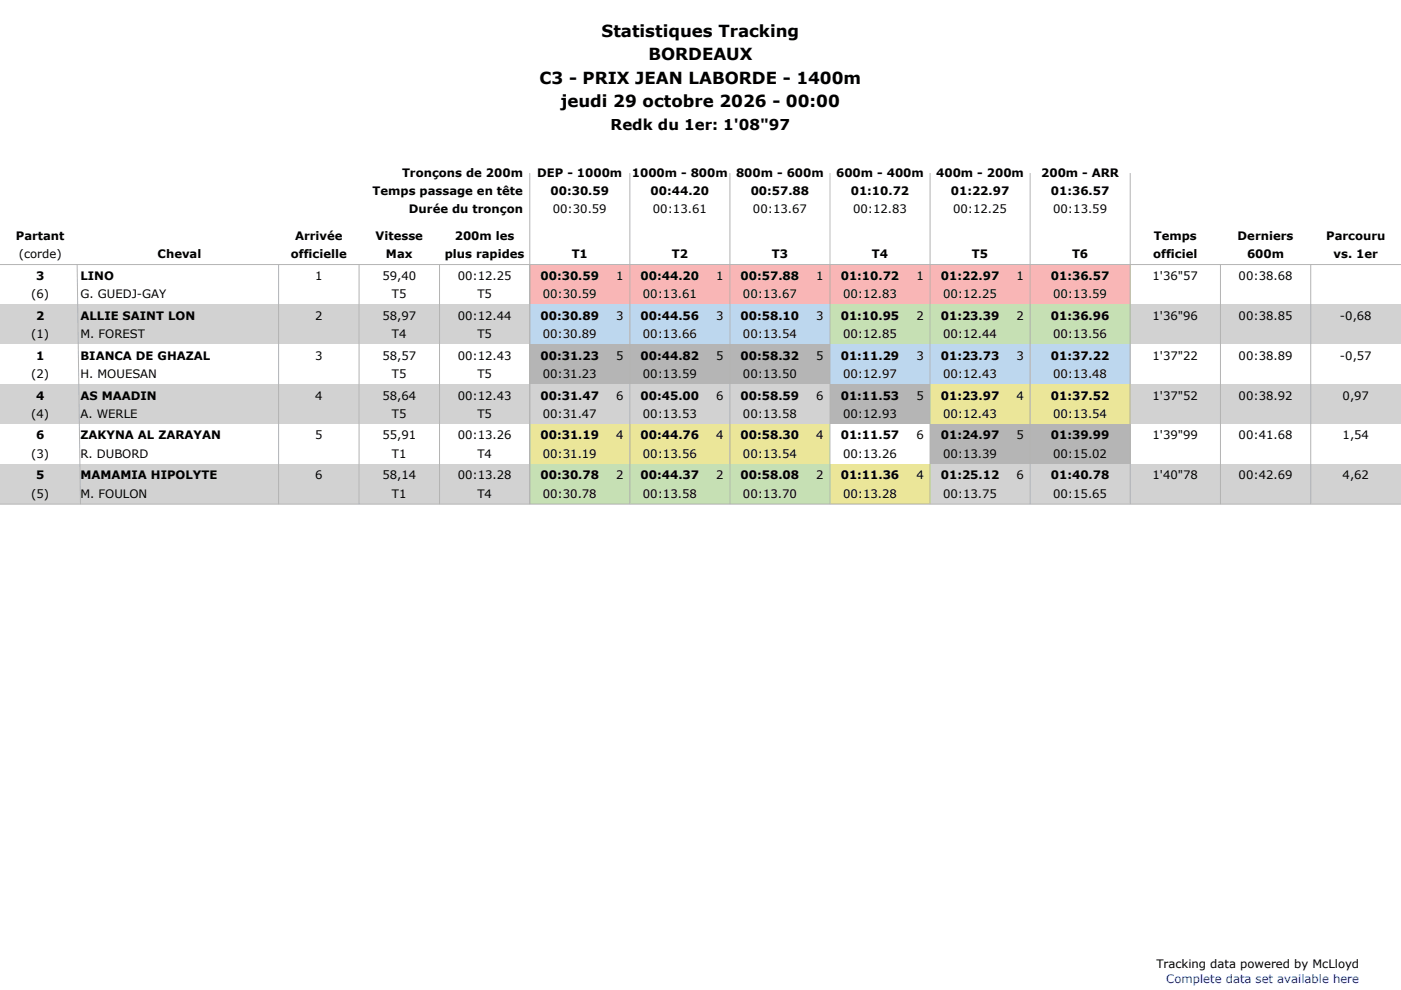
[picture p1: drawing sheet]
<svg xmlns="http://www.w3.org/2000/svg" width="297mm" height="210mm" viewBox="0 0 297 210" stroke-linecap="round" stroke-linejoin="round" font-family="sans-serif">
<defs><g id="words">
<g font-size="3.5">
<text x="127.5" y="7.9">Statistiques Tracking</text>
<text x="114.4" y="17.7">C3 - PRIX JEAN LABORDE - 1400m</text>
<text x="137.5" y="12.8">BORDEAUX</text>
<text x="118.9" y="22.7">jeudi 29 octobre 2026 - 00:00</text>
</g>
<text font-size="3.2" x="129.5" y="27.5">Redk du 1er: 1'08&quot;97</text>
<g font-size="2.5">
<text x="79" y="41.3">Temps passage en tête</text>
<text x="85.2" y="37.4">Tronçons de 200m</text>
<text x="113.9" y="37.4">DEP - 1000m</text>
<text x="116.7" y="41.3">00:30.59</text>
<text x="134" y="37.4">1000m - 800m</text>
<text x="137.9" y="41.3">00:44.20</text>
<text x="156" y="37.4">800m - 600m</text>
<text x="159.2" y="41.3">00:57.88</text>
<text x="177.3" y="37.4">600m - 400m</text>
<text x="180.4" y="41.3">01:10.72</text>
<text x="198.5" y="37.4">400m - 200m</text>
<text x="201.6" y="41.3">01:22.97</text>
<text x="220.8" y="37.4">200m - ARR</text>
<text x="222.8" y="41.3">01:36.57</text>
<text x="86.7" y="45.2">Durée du tronçon</text>
<text x="117.2" y="45.2">00:30.59</text>
<text x="138.4" y="45.2">00:13.61</text>
<text x="159.6" y="45.2">00:13.67</text>
<text x="180.9" y="45.2">00:12.83</text>
<text x="202.1" y="45.2">00:12.25</text>
<text x="223.3" y="45.2">00:13.59</text>
<text x="3.4" y="50.8">Partant</text>
<text x="62.5" y="50.8">Arrivée</text>
<text x="79.6" y="50.8">Vitesse</text>
<text x="96.4" y="50.8">200m les</text>
<text x="244.6" y="50.8">Temps</text>
<text x="262.4" y="50.8">Derniers</text>
<text x="281.2" y="50.8">Parcouru</text>
<text x="4" y="54.7">(corde)</text>
<text x="7.7" y="59.3">3</text>
<text x="17.1" y="59.3">LINO</text>
<text x="33.4" y="54.7">Cheval</text>
<text x="61.7" y="54.7">officielle</text>
<text x="66.8" y="59.3">1</text>
<text x="81.1" y="59.3">59,40</text>
<text x="81.8" y="54.7">Max</text>
<text x="94.3" y="54.7">plus rapides</text>
<text x="97" y="59.3">00:12.25</text>
<text x="114.6" y="59.3">00:30.59</text>
<text x="121.2" y="54.7">T1</text>
<text x="130.6" y="59.3">1</text>
<text x="135.8" y="59.3">00:44.20</text>
<text x="142.4" y="54.7">T2</text>
<text x="151.9" y="59.3">1</text>
<text x="157" y="59.3">00:57.88</text>
<text x="163.6" y="54.7">T3</text>
<text x="173.1" y="59.3">1</text>
<text x="178.3" y="59.3">01:10.72</text>
<text x="184.9" y="54.7">T4</text>
<text x="194.3" y="59.3">1</text>
<text x="199.5" y="59.3">01:22.97</text>
<text x="206.1" y="54.7">T5</text>
<text x="215.5" y="59.3">1</text>
<text x="222.8" y="59.3">01:36.57</text>
<text x="227.3" y="54.7">T6</text>
<text x="244.4" y="59.3">1'36&quot;57</text>
<text x="244.5" y="54.7">officiel</text>
<text x="262.6" y="59.3">00:38.68</text>
<text x="264.4" y="54.7">600m</text>
<text x="282.8" y="54.7">vs. 1er</text>
<text x="6.6" y="63.2">(6)</text>
<text x="17.1" y="63.2">G. GUEDJ-GAY</text>
<text x="83.1" y="63.2">T5</text>
<text x="101.2" y="63.2">T5</text>
<text x="115.1" y="63.2">00:30.59</text>
<text x="136.3" y="63.2">00:13.61</text>
<text x="157.5" y="63.2">00:13.67</text>
<text x="178.7" y="63.2">00:12.83</text>
<text x="200" y="63.2">00:12.25</text>
<text x="223.3" y="63.2">00:13.59</text>
<text x="6.6" y="71.7">(1)</text>
<text x="7.7" y="67.8">2</text>
<text x="17.1" y="67.8">ALLIE SAINT LON</text>
<text x="17.1" y="71.7">M. FOREST</text>
<text x="66.8" y="67.8">2</text>
<text x="81.1" y="67.8">58,97</text>
<text x="83.1" y="71.7">T4</text>
<text x="97" y="67.8">00:12.44</text>
<text x="101.2" y="71.7">T5</text>
<text x="114.6" y="67.8">00:30.89</text>
<text x="115.1" y="71.7">00:30.89</text>
<text x="130.6" y="67.8">3</text>
<text x="135.8" y="67.8">00:44.56</text>
<text x="136.3" y="71.7">00:13.66</text>
<text x="151.9" y="67.8">3</text>
<text x="157" y="67.8">00:58.10</text>
<text x="157.5" y="71.7">00:13.54</text>
<text x="173.1" y="67.8">3</text>
<text x="178.3" y="67.8">01:10.95</text>
<text x="178.7" y="71.7">00:12.85</text>
<text x="194.3" y="67.8">2</text>
<text x="199.5" y="67.8">01:23.39</text>
<text x="200" y="71.7">00:12.44</text>
<text x="215.5" y="67.8">2</text>
<text x="222.8" y="67.8">01:36.96</text>
<text x="223.3" y="71.7">00:13.56</text>
<text x="244.4" y="67.8">1'36&quot;96</text>
<text x="262.6" y="67.8">00:38.85</text>
<text x="284.1" y="67.8">-0,68</text>
<text x="7.7" y="76.2">1</text>
<text x="17.1" y="76.2">BIANCA DE GHAZAL</text>
<text x="66.8" y="76.2">3</text>
<text x="81.1" y="76.2">58,57</text>
<text x="97" y="76.2">00:12.43</text>
<text x="114.6" y="76.2">00:31.23</text>
<text x="130.6" y="76.2">5</text>
<text x="135.8" y="76.2">00:44.82</text>
<text x="151.9" y="76.2">5</text>
<text x="157" y="76.2">00:58.32</text>
<text x="173.1" y="76.2">5</text>
<text x="178.3" y="76.2">01:11.29</text>
<text x="194.3" y="76.2">3</text>
<text x="199.5" y="76.2">01:23.73</text>
<text x="215.5" y="76.2">3</text>
<text x="222.8" y="76.2">01:37.22</text>
<text x="244.4" y="76.2">1'37&quot;22</text>
<text x="262.6" y="76.2">00:38.89</text>
<text x="284.1" y="76.2">-0,57</text>
<text x="6.6" y="80.1">(2)</text>
<text x="17.1" y="80.1">H. MOUESAN</text>
<text x="83.1" y="80.1">T5</text>
<text x="101.2" y="80.1">T5</text>
<text x="115.1" y="80.1">00:31.23</text>
<text x="136.3" y="80.1">00:13.59</text>
<text x="157.5" y="80.1">00:13.50</text>
<text x="178.7" y="80.1">00:12.97</text>
<text x="200" y="80.1">00:12.43</text>
<text x="223.3" y="80.1">00:13.48</text>
<text x="6.6" y="88.6">(4)</text>
<text x="7.7" y="84.7">4</text>
<text x="17.1" y="84.7">AS MAADIN</text>
<text x="17.1" y="88.6">A. WERLE</text>
<text x="66.8" y="84.7">4</text>
<text x="81.1" y="84.7">58,64</text>
<text x="83.1" y="88.6">T5</text>
<text x="97" y="84.7">00:12.43</text>
<text x="101.2" y="88.6">T5</text>
<text x="114.6" y="84.7">00:31.47</text>
<text x="115.1" y="88.6">00:31.47</text>
<text x="130.6" y="84.7">6</text>
<text x="135.8" y="84.7">00:45.00</text>
<text x="136.3" y="88.6">00:13.53</text>
<text x="151.9" y="84.7">6</text>
<text x="157" y="84.7">00:58.59</text>
<text x="157.5" y="88.6">00:13.58</text>
<text x="173.1" y="84.7">6</text>
<text x="178.3" y="84.7">01:11.53</text>
<text x="178.7" y="88.6">00:12.93</text>
<text x="194.3" y="84.7">5</text>
<text x="199.5" y="84.7">01:23.97</text>
<text x="200" y="88.6">00:12.43</text>
<text x="215.5" y="84.7">4</text>
<text x="222.8" y="84.7">01:37.52</text>
<text x="223.3" y="88.6">00:13.54</text>
<text x="244.4" y="84.7">1'37&quot;52</text>
<text x="262.6" y="84.7">00:38.92</text>
<text x="284.7" y="84.7">0,97</text>
<text x="7.7" y="93.2">6</text>
<text x="17.1" y="93.2">ZAKYNA AL ZARAYAN</text>
<text x="66.8" y="93.2">5</text>
<text x="81.1" y="93.2">55,91</text>
<text x="97" y="93.2">00:13.26</text>
<text x="114.6" y="93.2">00:31.19</text>
<text x="130.6" y="93.2">4</text>
<text x="135.8" y="93.2">00:44.76</text>
<text x="151.9" y="93.2">4</text>
<text x="157" y="93.2">00:58.30</text>
<text x="173.1" y="93.2">4</text>
<text x="178.3" y="93.2">01:11.57</text>
<text x="194.3" y="93.2">6</text>
<text x="199.5" y="93.2">01:24.97</text>
<text x="215.5" y="93.2">5</text>
<text x="222.8" y="93.2">01:39.99</text>
<text x="244.4" y="93.2">1'39&quot;99</text>
<text x="262.6" y="93.2">00:41.68</text>
<text x="284.7" y="93.2">1,54</text>
<text x="6.6" y="97.1">(3)</text>
<text x="7.7" y="101.6">5</text>
<text x="17.1" y="101.6">MAMAMIA HIPOLYTE</text>
<text x="17.1" y="97.1">R. DUBORD</text>
<text x="66.8" y="101.6">6</text>
<text x="81.1" y="101.6">58,14</text>
<text x="83.1" y="97.1">T1</text>
<text x="97" y="101.6">00:13.28</text>
<text x="101.2" y="97.1">T4</text>
<text x="114.6" y="101.6">00:30.78</text>
<text x="115.1" y="97.1">00:31.19</text>
<text x="130.6" y="101.6">2</text>
<text x="135.8" y="101.6">00:44.37</text>
<text x="136.3" y="97.1">00:13.56</text>
<text x="151.9" y="101.6">2</text>
<text x="157" y="101.6">00:58.08</text>
<text x="157.5" y="97.1">00:13.54</text>
<text x="173.1" y="101.6">2</text>
<text x="178.3" y="101.6">01:11.36</text>
<text x="178.7" y="97.1">00:13.26</text>
<text x="194.3" y="101.6">4</text>
<text x="199.5" y="101.6">01:25.12</text>
<text x="200" y="97.1">00:13.39</text>
<text x="215.5" y="101.6">6</text>
<text x="222.8" y="101.6">01:40.78</text>
<text x="223.3" y="97.1">00:15.02</text>
<text x="244.4" y="101.6">1'40&quot;78</text>
<text x="262.6" y="101.6">00:42.69</text>
<text x="284.7" y="101.6">4,62</text>
<text x="6.6" y="105.5">(5)</text>
<text x="17.1" y="105.5">M. FOULON</text>
<text x="83.1" y="105.5">T1</text>
<text x="101.2" y="105.5">T4</text>
<text x="115.1" y="105.5">00:30.78</text>
<text x="136.3" y="105.5">00:13.58</text>
<text x="157.5" y="105.5">00:13.70</text>
<text x="178.7" y="105.5">00:13.28</text>
<text x="200" y="105.5">00:13.75</text>
<text x="223.3" y="105.5">00:15.65</text>
<text x="245.2" y="205.3">Tracking data powered by McLloyd</text>
</g>
<text font-size="2.5" fill="#00f" x="247.3" y="208.5">Complete data set available here</text>
</g></defs>
<path d="M0 56.1h297" fill="none" stroke="#b4b4b4" stroke-width=".21"/>
<g fill="#f9b6b6">
<path d="M112.3 56.1h21.2v8.5h-21.2z"/>
<path d="M133.5 56.1h21.3v8.5h-21.3z"/>
<path d="M154.8 56.1h21.2v8.5h-21.2z"/>
<path d="M176 56.1h21.2v8.5h-21.2z"/>
<path d="M197.2 56.1h21.2v8.5h-21.2z"/>
<path d="M218.4 56.1h21.2v8.5h-21.2z"/>
</g>
<path d="M0 64.6h297v8.4h-297z" fill="#d2d2d2"/>
<g fill="#bdd7ee">
<path d="M112.3 64.6h21.2v8.4h-21.2z"/>
<path d="M133.5 64.6h21.3v8.4h-21.3z"/>
<path d="M154.8 64.6h21.2v8.4h-21.2z"/>
</g>
<g fill="#c6e0b4">
<path d="M176 64.6h21.2v8.4h-21.2z"/>
<path d="M197.2 64.6h21.2v8.4h-21.2z"/>
<path d="M218.4 64.6h21.2v8.4h-21.2z"/>
</g>
<g fill="#b5b5b5">
<path d="M112.3 73h21.2v8.5h-21.2z"/>
<path d="M133.5 73h21.3v8.5h-21.3z"/>
<path d="M154.8 73h21.2v8.5h-21.2z"/>
</g>
<g fill="#bdd7ee">
<path d="M176 73h21.2v8.5h-21.2z"/>
<path d="M197.2 73h21.2v8.5h-21.2z"/>
<path d="M218.4 73h21.2v8.5h-21.2z"/>
</g>
<path d="M0 81.5h297v8.5h-297z" fill="#d2d2d2"/>
<path d="M176 81.5h21.2v8.5h-21.2z" fill="#b5b5b5"/>
<g fill="#ebe699">
<path d="M197.2 81.5h21.2v8.5h-21.2z"/>
<path d="M218.4 81.5h21.2v8.5h-21.2z"/>
<path d="M112.3 90h21.2v8.4h-21.2z"/>
<path d="M133.5 90h21.3v8.4h-21.3z"/>
<path d="M154.8 90h21.2v8.4h-21.2z"/>
</g>
<g fill="#b5b5b5">
<path d="M197.2 90h21.2v8.4h-21.2z"/>
<path d="M218.4 90h21.2v8.4h-21.2z"/>
</g>
<path d="M0 98.4h297v8.5h-297z" fill="#d2d2d2"/>
<g fill="#c6e0b4">
<path d="M112.3 98.4h21.2v8.5h-21.2z"/>
<path d="M133.5 98.4h21.3v8.5h-21.3z"/>
<path d="M154.8 98.4h21.2v8.5h-21.2z"/>
</g>
<path d="M176 98.4h21.2v8.5h-21.2z" fill="#ebe699"/>
<g fill="none" stroke="#b4b4b4" stroke-width=".21">
<path d="M112.3 36.7v70.2M133.5 36.7v70.2M154.8 36.7v70.2M176 36.7v70.2M197.2 36.7v70.2M218.4 36.7v70.2M239.6 36.7v70.2M16.4 56.1l.7 50.8M59.1 56.1v50.8M76.1 56.1v50.8M93.2 56.1v50.8M258.8 56.1v50.8"/>
<path d="M277.9 56.1v50.8M0 106.9h297"/>
</g>
<use href="#words"/>
</svg>
